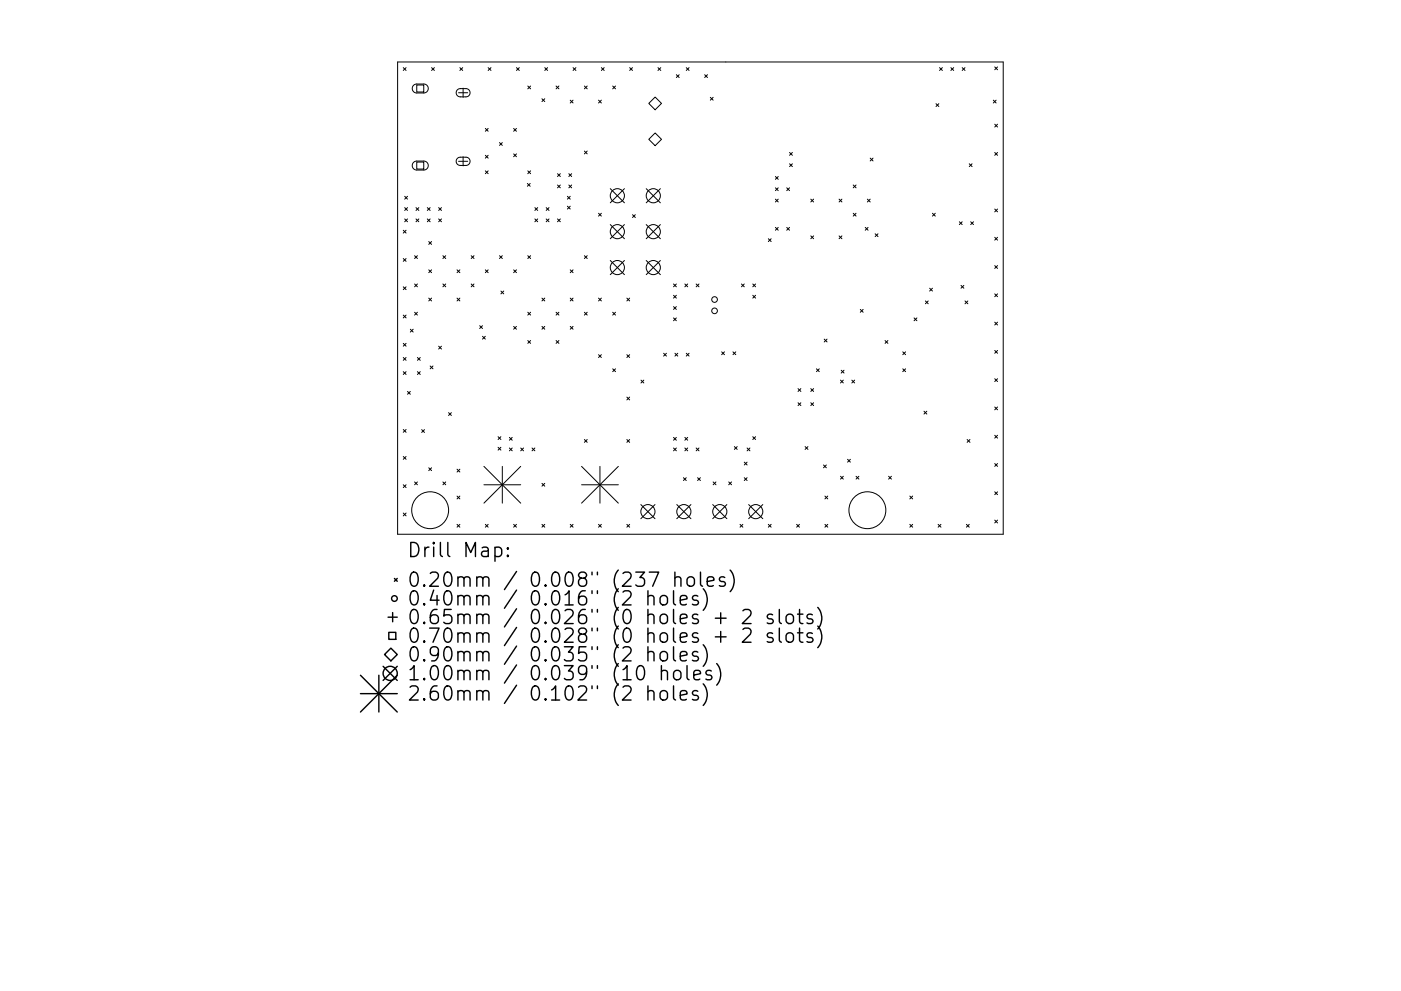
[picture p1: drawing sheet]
<svg xmlns="http://www.w3.org/2000/svg" width="297mm" height="210mm" viewBox="0 0 297 210" stroke-linecap="round" stroke-linejoin="round" font-family="sans-serif">
<defs><g id="words">
<g font-size="4.2">
<text x="86.2" y="118.2">Drill Map:</text>
<text x="86.2" y="124.5">0.20mm / 0.008&quot; (237 holes)</text>
<text x="86.2" y="128.5">0.40mm / 0.016&quot; (2 holes)</text>
<text x="86.2" y="132.4">0.65mm / 0.026&quot; (0 holes + 2 slots)</text>
<text x="86.2" y="136.4">0.70mm / 0.028&quot; (0 holes + 2 slots)</text>
<text x="86.2" y="140.4">0.90mm / 0.035&quot; (2 holes)</text>
<text x="86.2" y="144.4">1.00mm / 0.039&quot; (10 holes)</text>
<text x="86.2" y="148.7">2.60mm / 0.102&quot; (2 holes)</text>
</g>
</g></defs>
<g fill="none" stroke="#000" stroke-width=".21">
<path d="M84.3 13.2h128.4v100.2h-128.4zM85.5 14.4l.6 .6M86.1 14.4l-.6 .6M87.7 18.1l.6-.3h1.6a.95 .95 0 0 1 .9 1 .95 .95 0 0 1-.9 .9h-1.5a.95 .95 0 0 1-.9-.6 .95 .95 0 0 1 .2-1zM88.4 18h1.4v1.5h-1.4zM91.5 14.4l.6 .6M92.1 14.4l-.6 .6M97 19.1l.4-.3h1.4a.88 .88 0 0 1 .9 .9 .88 .88 0 0 1-.9 .9h-1.2a.88 .88 0 0 1-.8-.6 .88 .88 0 0 1 .2-.9zM97.2 19.7h2M97.5 14.4l.6 .6M98.1 14.4l-.6 .6M98.2 18.7v2"/>
<path d="M103.5 14.4l.6 .6M104.1 14.4l-.6 .6M109.5 14.4l.6 .6M110.1 14.4l-.6 .6M111.9 18.3l.6 .6M112.5 18.3l-.6 .6M115.5 14.4l.6 .6M116.1 14.4l-.6 .6M117.9 18.3l.6 .6M118.5 18.3l-.6 .6M121.5 14.4l.6 .6M122.1 14.4l-.6 .6"/>
<path d="M123.9 18.3l.6 .6M124.5 18.3l-.6 .6M127.5 14.4l.6 .6M128.1 14.4l-.6 .6M129.9 18.3l.6 .6M130.5 18.3l-.6 .6M133.5 14.4l.6 .6M134.1 14.4l-.6 .6M139.5 14.4l.6 .6M140.1 14.4l-.6 .6M143.4 15.9l.6 .6M144 15.9l-.6 .6"/>
<path d="M145.5 14.4l.6 .6M146.1 14.4l-.6 .6M149.4 15.9l.6 .6M150 15.9l-.6 .6M199.2 14.4l.6 .6M199.8 14.4l-.6 .6M201.6 14.4l.6 .6M202.2 14.4l-.6 .6M204 14.4l.6 .6M204.6 14.4l-.6 .6M210.9 14.2l.6 .6M211.5 14.2l-.6 .6"/>
<path d="M87.7 34.5l.6-.3h1.6a.95 .95 0 0 1 .9 .9 .95 .95 0 0 1-.9 1h-1.5a.95 .95 0 0 1-.9-.6 .95 .95 0 0 1 .2-1zM88.4 34.4h1.4v1.5h-1.4zM97 33.6l.4-.2h1.4a.88 .88 0 0 1 .9 .8 .88 .88 0 0 1-.9 .9h-1.2a.88 .88 0 0 1-.8-.5 .88 .88 0 0 1 .2-1zM97.2 34.2h2M98.2 33.3v1.9M102.9 27.3l.6 .6M102.9 33l.6 .6M102.9 36.3l.6 .6M103.5 27.3l-.6 .6M103.5 33l-.6 .6M103.5 36.3l-.6 .6M105.9 30.3l.6 .6"/>
<path d="M106.5 30.3l-.6 .6M108.9 27.3l.6 .6M108.9 32.7l.6 .6M109.5 27.3l-.6 .6M109.5 32.7l-.6 .6M111.8 38.9l.6 .6M111.9 36.3l.6 .6M112.4 38.9l-.6 .6M112.5 36.3l-.6 .6M114.9 21l.6 .6M115.5 21l-.6 .6M118.2 36.9l.6 .6"/>
<path d="M118.2 39.3l.6 .6M118.8 39.3l-.6 .6M118.8 36.9l-.6 .6M120.6 39.3l.6 .6M120.6 36.9l.6 .6M120.9 21.3l.6 .6M121.2 36.9l-.6 .6M121.2 39.3l-.6 .6M121.5 21.3l-.6 .6M123.9 32.1l.6 .6M124.5 32.1l-.6 .6M126.9 21.3l.6 .6"/>
<path d="M127.5 21.3l-.6 .6M137.6 21.9l1.3-1.3 1.4 1.3-1.4 1.4zM138.9 28.2l1.4 1.4-1.4 1.3-1.3-1.3zM150.6 20.7l.6 .6M151.2 20.7l-.6 .6M164.4 37.5l.6 .6M164.4 39.9l.6 .6M165 37.5l-.6 .6M165 39.9l-.6 .6M166.8 39.9l.6 .6M167.4 39.9l-.6 .6M167.4 32.4l.6 .6"/>
<path d="M167.4 34.8l.6 .6M168 34.8l-.6 .6M168 32.4l-.6 .6M180.9 39.3l.6 .6M181.5 39.3l-.6 .6M184.5 33.6l.6 .6M185.1 33.6l-.6 .6M198.5 22l.6 .6M199.1 22l-.6 .6M205.5 34.8l.6 .6M206.1 34.8l-.6 .6M210.6 21.3l.6 .6"/>
<path d="M210.9 26.4l.6 .6M210.9 32.4l.6 .6M211.2 21.3l-.6 .6M211.5 26.4l-.6 .6M211.5 32.4l-.6 .6M85.5 48.9l.6 .6M85.5 54.9l.6 .6M85.8 41.7l.6 .6M85.8 44.1l.6 .6M85.8 46.5l.6 .6M86.1 48.9l-.6 .6M86.1 54.9l-.6 .6"/>
<path d="M86.4 41.7l-.6 .6M86.4 44.1l-.6 .6M86.4 46.5l-.6 .6M87.9 54.3l.6 .6M88.2 44.1l.6 .6M88.2 46.5l.6 .6M88.5 54.3l-.6 .6M88.8 44.1l-.6 .6M88.8 46.5l-.6 .6M90.6 44.1l.6 .6M90.6 46.5l.6 .6M90.9 57.3l.6 .6"/>
<path d="M90.9 51.3l.6 .6M91.2 44.1l-.6 .6M91.2 46.5l-.6 .6M91.5 51.3l-.6 .6M91.5 57.3l-.6 .6M93 46.5l.6 .6M93 44.1l.6 .6M93.6 44.1l-.6 .6M93.6 46.5l-.6 .6M93.9 54.3l.6 .6M94.5 54.3l-.6 .6M96.9 57.3l.6 .6"/>
<path d="M97.5 57.3l-.6 .6M99.9 54.3l.6 .6M100.5 54.3l-.6 .6M102.9 57.3l.6 .6M103.5 57.3l-.6 .6M105.9 54.3l.6 .6M106.5 54.3l-.6 .6M108.9 57.3l.6 .6M109.5 57.3l-.6 .6M111.9 54.3l.6 .6M112.5 54.3l-.6 .6M113.4 44.1l.6 .6"/>
<path d="M113.4 46.5l.6 .6M114 44.1l-.6 .6M114 46.5l-.6 .6M115.8 46.5l.6 .6M115.8 44.1l.6 .6M116.4 44.1l-.6 .6M116.4 46.5l-.6 .6M118.2 46.5l.6 .6M118.8 46.5l-.6 .6M120.3 41.7l.6 .6M120.3 43.8l.6 .6M120.9 41.7l-.6 .6"/>
<path d="M120.9 43.8l-.6 .6M120.9 57.3l.6 .6M121.5 57.3l-.6 .6M123.9 54.3l.6 .6M124.5 54.3l-.6 .6M126.9 45.3l.6 .6M127.5 45.3l-.6 .6M129.4 47.7l3 3M129.4 40l3 3M129.4 55.3l3 3M132.4 40l-3 3M132.4 47.7l-3 3"/>
<path d="M132.4 55.3l-3 3M134.1 45.6l.6 .6M134.7 45.6l-.6 .6M137 55.3l3 3M137 47.7l3 3M137 40l3 3M140 40l-3 3M140 47.7l-3 3M140 55.3l-3 3M162.9 50.7l.6 .6M163.5 50.7l-.6 .6M164.4 42.3l.6 .6"/>
<path d="M164.4 48.3l.6 .6M165 42.3l-.6 .6M165 48.3l-.6 .6M166.8 48.3l.6 .6M167.4 48.3l-.6 .6M171.9 42.3l.6 .6M171.9 50.1l.6 .6M172.5 42.3l-.6 .6M172.5 50.1l-.6 .6M177.9 42.3l.6 .6M177.9 50.1l.6 .6M178.5 42.3l-.6 .6"/>
<path d="M178.5 50.1l-.6 .6M180.9 45.3l.6 .6M181.5 45.3l-.6 .6M183.5 48.3l.6 .6M183.9 42.3l.6 .6M184.1 48.3l-.6 .6M184.5 42.3l-.6 .6M185.6 49.6l.6 .6M186.2 49.6l-.6 .6M197.7 45.3l.6 .6M198.3 45.3l-.6 .6M203.4 47.1l.6 .6"/>
<path d="M204 47.1l-.6 .6M205.8 47.1l.6 .6M206.4 47.1l-.6 .6M210.9 44.4l.6 .6M210.9 50.4l.6 .6M210.9 56.4l.6 .6M211.5 50.4l-.6 .6M211.5 44.4l-.6 .6M211.5 56.4l-.6 .6M85.5 60.9l.6 .6M85.5 66.9l.6 .6M85.5 72.9l.6 .6"/>
<path d="M85.5 75.9l.6 .6M85.5 78.9l.6 .6M86.1 60.9l-.6 .6M86.1 66.9l-.6 .6M86.1 72.9l-.6 .6M86.1 75.9l-.6 .6M86.1 78.9l-.6 .6M87 69.9l.6 .6M87.6 69.9l-.6 .6M87.9 60.3l.6 .6M87.9 66.3l.6 .6M88.5 75.9l.6 .6"/>
<path d="M88.5 78.9l.6 .6M88.5 60.3l-.6 .6M88.5 66.3l-.6 .6M89.1 75.9l-.6 .6M89.1 78.9l-.6 .6M90.9 63.3l.6 .6M91.2 77.7l.6 .6M91.5 63.3l-.6 .6M91.8 77.7l-.6 .6M93 73.5l.6 .6M93.6 73.5l-.6 .6M93.9 60.3l.6 .6"/>
<path d="M94.5 60.3l-.6 .6M96.9 63.3l.6 .6M97.5 63.3l-.6 .6M99.9 60.3l.6 .6M100.5 60.3l-.6 .6M101.7 69.1l.6 .6M102.3 69.1l-.6 .6M102.3 71.4l.6 .6M102.9 71.4l-.6 .6M106.2 61.8l.6 .6M106.8 61.8l-.6 .6M108.9 69.3l.6 .6"/>
<path d="M109.5 69.3l-.6 .6M111.9 72.3l.6 .6M111.9 66.3l.6 .6M112.5 66.3l-.6 .6M112.5 72.3l-.6 .6M114.9 69.3l.6 .6M114.9 63.3l.6 .6M115.5 63.3l-.6 .6M115.5 69.3l-.6 .6M117.9 66.3l.6 .6M117.9 72.3l.6 .6M118.5 72.3l-.6 .6"/>
<path d="M118.5 66.3l-.6 .6M120.9 63.3l.6 .6M120.9 69.3l.6 .6M121.5 69.3l-.6 .6M121.5 63.3l-.6 .6M123.9 66.3l.6 .6M124.5 66.3l-.6 .6M126.9 63.3l.6 .6M126.9 75.3l.6 .6M127.5 63.3l-.6 .6M127.5 75.3l-.6 .6M129.9 78.3l.6 .6"/>
<path d="M129.9 66.3l.6 .6M130.5 66.3l-.6 .6M130.5 78.3l-.6 .6M132.9 63.3l.6 .6M132.9 75.3l.6 .6M133.5 63.3l-.6 .6M133.5 75.3l-.6 .6M140.7 75l.6 .6M141.3 75l-.6 .6M142.8 60.3l.6 .6M142.8 62.7l.6 .6M142.8 65.1l.6 .6"/>
<path d="M142.8 67.5l.6 .6M143.1 75l.6 .6M143.4 60.3l-.6 .6M143.4 62.7l-.6 .6M143.4 65.1l-.6 .6M143.4 67.5l-.6 .6M143.7 75l-.6 .6M145.2 60.3l.6 .6M145.5 75l.6 .6M145.8 60.3l-.6 .6M146.1 75l-.6 .6M147.6 60.3l.6 .6"/>
<path d="M148.2 60.3l-.6 .6M153 74.7l.6 .6M153.6 74.7l-.6 .6M155.4 74.7l.6 .6M156 74.7l-.6 .6M157.2 60.3l.6 .6M157.8 60.3l-.6 .6M159.6 62.7l.6 .6M159.6 60.3l.6 .6M160.2 60.3l-.6 .6M160.2 62.7l-.6 .6M173.1 78.3l.6 .6"/>
<path d="M173.7 78.3l-.6 .6M174.8 72l.6 .6M175.4 72l-.6 .6M178.4 78.6l.6 .6M179 78.6l-.6 .6M182.4 65.7l.6 .6M183 65.7l-.6 .6M187.7 72.3l.6 .6M188.3 72.3l-.6 .6M191.4 74.7l.6 .6M191.4 78.3l.6 .6M192 74.7l-.6 .6"/>
<path d="M192 78.3l-.6 .6M193.8 67.5l.6 .6M194.4 67.5l-.6 .6M196.2 63.9l.6 .6M196.8 63.9l-.6 .6M197.1 61.2l.6 .6M197.7 61.2l-.6 .6M203.8 60.6l.6 .6M204.4 60.6l-.6 .6M204.6 63.9l.6 .6M205.2 63.9l-.6 .6M210.9 62.4l.6 .6"/>
<path d="M210.9 68.4l.6 .6M210.9 74.4l.6 .6M211.5 68.4l-.6 .6M211.5 62.4l-.6 .6M211.5 74.4l-.6 .6M85.5 91.1l.6 .6M85.5 96.9l.6 .6M86.1 91.1l-.6 .6M86.1 96.9l-.6 .6M86.4 83.1l.6 .6M87 83.1l-.6 .6M89.4 91.2l.6 .6"/>
<path d="M90 91.2l-.6 .6M90.9 99.3l.6 .6M91.5 99.3l-.6 .6M95.1 87.6l.6 .6M95.7 87.6l-.6 .6M96.9 99.6l.6 .6M97.5 99.6l-.6 .6M102.6 99l7.8 7.8M105.6 92.7l.6 .6M105.6 94.9l.6 .6M106.2 92.7l-.6 .6M106.2 94.9l-.6 .6"/>
<path d="M106.5 99v7.8M108 95.1l.6 .6M108 92.8l.6 .6M108.6 92.8l-.6 .6M108.6 95.1l-.6 .6M110.4 95.1l.6 .6M110.4 99l-7.8 7.8M111 95.1l-.6 .6M112.8 95.1l.6 .6M113.4 95.1l-.6 .6M123.3 99l7.8 7.8M123.9 93.3l.6 .6"/>
<path d="M124.5 93.3l-.6 .6M127.2 99v7.8M131.1 99l-7.8 7.8M132.9 84.3l.6 .6M132.9 93.3l.6 .6M133.5 93.3l-.6 .6M133.5 84.3l-.6 .6M135.9 80.7l.6 .6M136.5 80.7l-.6 .6M142.8 92.8l.6 .6M142.8 95.1l.6 .6M143.4 92.8l-.6 .6"/>
<path d="M143.4 95.1l-.6 .6M145.2 92.8l.6 .6M145.2 95.1l.6 .6M145.8 92.8l-.6 .6M145.8 95.1l-.6 .6M147.6 95.1l.6 .6M148.2 95.1l-.6 .6M155.7 94.8l.6 .6M156.3 94.8l-.6 .6M157.8 98.1l.6 .6M158.4 98.1l-.6 .6M158.4 95.1l.6 .6"/>
<path d="M159 95.1l-.6 .6M159.6 92.7l.6 .6M160.2 92.7l-.6 .6M169.2 82.5l.6 .6M169.2 85.5l.6 .6M169.8 82.5l-.6 .6M169.8 85.5l-.6 .6M170.7 94.8l.6 .6M171.3 94.8l-.6 .6M171.9 82.5l.6 .6M171.9 85.5l.6 .6M172.5 82.5l-.6 .6"/>
<path d="M172.5 85.5l-.6 .6M174.6 98.7l.6 .6M175.2 98.7l-.6 .6M178.2 80.7l.6 .6M178.8 80.7l-.6 .6M179.7 97.5l.6 .6M180.3 97.5l-.6 .6M180.6 80.7l.6 .6M181.2 80.7l-.6 .6M195.9 87.3l.6 .6M196.5 87.3l-.6 .6M205.1 93.3l.6 .6"/>
<path d="M205.7 93.3l-.6 .6M210.9 80.4l.6 .6M210.9 86.4l.6 .6M210.9 92.4l.6 .6M210.9 98.4l.6 .6M211.5 80.4l-.6 .6M211.5 86.4l-.6 .6M211.5 92.4l-.6 .6M211.5 98.4l-.6 .6M85.5 102.9l.6 .6M85.5 108.9l.6 .6M86.1 102.9l-.6 .6"/>
<path d="M86.1 108.9l-.6 .6M87.9 102.3l.6 .6M88.5 102.3l-.6 .6M93.9 102.3l.6 .6M94.5 102.3l-.6 .6M96.9 111.3l.6 .6M96.9 105.3l.6 .6M97.5 105.3l-.6 .6M97.5 111.3l-.6 .6M102.6 102.9h7.8M102.9 111.3l.6 .6M103.5 111.3l-.6 .6"/>
<path d="M108.9 111.3l.6 .6M109.5 111.3l-.6 .6M114.9 102.6l.6 .6M114.9 111.3l.6 .6M115.5 102.6l-.6 .6M115.5 111.3l-.6 .6M120.9 111.3l.6 .6M121.5 111.3l-.6 .6M123.3 102.9h7.8M126.9 111.3l.6 .6M127.5 111.3l-.6 .6M132.9 111.3l.6 .6"/>
<path d="M133.5 111.3l-.6 .6M135.9 107.1l3 3M138.9 107.1l-3 3M143.5 107.1l3 3M144.9 101.4l.6 .6M145.5 101.4l-.6 .6M146.5 107.1l-3 3M147.9 101.4l.6 .6M148.5 101.4l-.6 .6M151.1 107.1l3 3M151.2 102.3l.6 .6M151.8 102.3l-.6 .6"/>
<path d="M154.1 107.1l-3 3M154.5 102.3l.6 .6M155.1 102.3l-.6 .6M156.9 111.3l.6 .6M157.5 111.3l-.6 .6M157.8 101.4l.6 .6M158.4 101.4l-.6 .6M158.7 107.1l3 3M161.7 107.1l-3 3M162.9 111.3l.6 .6M163.5 111.3l-.6 .6M168.9 111.3l.6 .6"/>
<path d="M169.5 111.3l-.6 .6M174.9 105.3l.6 .6M174.9 111.3l.6 .6M175.5 105.3l-.6 .6M175.5 111.3l-.6 .6M178.2 101.1l.6 .6M178.8 101.1l-.6 .6M181.5 101.1l.6 .6M182.1 101.1l-.6 .6M188.4 101.1l.6 .6M189 101.1l-.6 .6M192.9 105.3l.6 .6"/>
<path d="M192.9 111.3l.6 .6M193.5 105.3l-.6 .6M193.5 111.3l-.6 .6M198.9 111.3l.6 .6M199.5 111.3l-.6 .6M204.9 111.3l.6 .6M205.5 111.3l-.6 .6M210.9 104.4l.6 .6M210.9 110.4l.6 .6M211.5 104.4l-.6 .6M211.5 110.4l-.6 .6"/>
<circle cx="130.9" cy="49.2" r="1.5"/>
<circle cx="130.9" cy="56.8" r="1.5"/>
<circle cx="130.9" cy="41.5" r="1.5"/>
<circle cx="138.5" cy="49.2" r="1.5"/>
<circle cx="138.5" cy="56.8" r="1.5"/>
<circle cx="138.5" cy="41.5" r="1.5"/>
<circle cx="151.5" cy="66" r=".6"/>
<circle cx="151.5" cy="63.6" r=".6"/>
<circle cx="91.2" cy="108.3" r="3.9"/>
<circle cx="137.4" cy="108.6" r="1.5"/>
<circle cx="145" cy="108.6" r="1.5"/>
<circle cx="152.6" cy="108.6" r="1.5"/>
<circle cx="160.2" cy="108.6" r="1.5"/>
<circle cx="183.9" cy="108.3" r="3.9"/>
</g>
<g fill="none" stroke="#000" stroke-width=".3">
<path d="M104.9 116.2l.9-.1 .6 .6v.8l-.3 .4-.3 .2-.9-.2M107.7 117.8l.1 .1-.1 .2-.2-.2 .2-.1v.3M107.7 116.2l.1 .2-.1 .1-.2-.1 .2-.2v.3M82.3 130.9h1.9M82.4 134.2h1.5v1.4h-1.5zM82.9 137.5l1.3 1.4-1.3 1.3-1.4-1.3zM83.3 130v1.9M83.6 122.7l.6 .6M84.2 122.7l-.6 .6M137.4 126.6a.74 .74 0 0 1 1.3 .2v1.5M137.4 138.5a.74 .74 0 0 1 1.3 .2v1.5M137.4 125.3v3"/>
<path d="M137.4 137.2v3M140.1 126.6a.81 .81 0 0 1 .8-.3 .81 .81 0 0 1 .6 .6v.9a.81 .81 0 0 1-.8 .6 .81 .81 0 0 1-.8-.6v-.9zM140.2 138.4a.81 .81 0 0 1 1.3 .4v.9a.81 .81 0 0 1-.8 .6 .81 .81 0 0 1-.8-.6v-.9zM142.8 125.3v2.6l.4 .4M142.8 137.2v2.6l.4 .4M143.1 122.7a.74 .74 0 0 1 1.3 .1v1.6M143.1 121.4v3M144.2 127.3l1.5-.2-.2-.6-.8-.2-.5 .5v1.1l.2 .3 .3 .1 .8-.1M144.2 139.2l1.5-.3-.2-.5-.8-.2-.5 .5v1.1l.2 .3 .3 .1 .8-.1M145.8 122.7a.81 .81 0 0 1 .8-.3 .81 .81 0 0 1 .6 .6v.8a.81 .81 0 0 1-.8 .6 .81 .81 0 0 1-.7-.6v-.8zM147.9 126.5l-.7-.2-.4 .5 .1 .4 1 .3 .2 .3-.2 .4-.2 .1-.9-.1M147.9 138.4l-.7-.2-.4 .5 .1 .4 1 .3 .2 .3-.2 .4-.2 .1-.9-.1"/>
<path d="M148.5 121.4v2.6l.4 .4M149.1 124.9a3.4 3.4 0 0 1 0 4.6M149.1 136.8a3.4 3.4 0 0 1 0 4.6M149.9 123.4l1.5-.3-.2-.6-.8-.1-.5 .4v1.2l.2 .2 .3 .2 .8-.2M151.7 131.2h2.2M151.7 135.1h2.2M152.8 130v2.3M152.8 134v2.3M153.7 122.5l-.8-.1-.4 .4 .2 .4 1 .3 .1 .3-.1 .4-.3 .2-.9-.2M154.8 121a3.4 3.4 0 0 1 0 4.5M157.5 129.6l.4-.3h.8a.81 .81 0 0 1 .4 1.3l-1.7 1.7h1.8M157.5 133.5l.4-.2h.8a.81 .81 0 0 1 .4 1.2l-1.7 1.8h1.8"/>
<path d="M163.8 130.4l-.7-.1-.4 .4 .1 .5 1 .2 .1 .3-.1 .5-.3 .1-.8-.1M163.8 134.4l-.7-.1-.4 .4 .1 .4 1 .3 .1 .3-.1 .4-.3 .2-.8-.2M165.2 129.3v2.6l.5 .4M165.2 133.3v2.5l.5 .5M166.8 134.5a.81 .81 0 0 1 .8-.3 .81 .81 0 0 1 .6 .6v.9a.81 .81 0 0 1-.8 .6 .81 .81 0 0 1-.7-.6v-.9zM166.9 130.4a.81 .81 0 0 1 1.3 .5v.8a.81 .81 0 0 1-.8 .6 .81 .81 0 0 1-.7-.6v-.8zM169.1 130.3h1.1M169.1 134.3h1.1M169.5 129.3v2.6l.2 .3 .5 .1M169.5 133.3v2.5l.2 .3 .5 .2M172.2 130.4l-.7-.1-.4 .4 .1 .5 1 .2 .2 .3-.2 .5-.3 .1-.8-.1M172.2 134.4l-.7-.1-.4 .4 .1 .4 1 .3 .2 .3-.2 .4-.3 .2-.8-.2"/>
<path d="M173.4 128.9a3.4 3.4 0 0 1 0 4.5M173.4 132.8a3.4 3.4 0 0 1 0 4.6M76.4 143.3l7.8 7.8M76.4 147.2h7.8M80.3 143.3v7.8M81.2 141.4l3 3M84.2 141.4l-3 3M84.2 143.3l-7.8 7.8M137.4 146.8a.74 .74 0 0 1 1.3 .2v1.5M137.4 145.5v3M140.2 142.5a.75 .75 0 0 1 1.3 .2v1.5M140.2 146.7a.81 .81 0 0 1 1.3 .4v.9a.81 .81 0 0 1-.8 .6 .81 .81 0 0 1-.8-.6v-.9z"/>
<path d="M140.2 141.2v3M142.8 145.5v2.6l.4 .4M143.1 142.4a.81 .81 0 0 1 1.3 .4v.9a.81 .81 0 0 1-.8 .6 .81 .81 0 0 1-.8-.6v-.9zM144.2 147.5l1.5-.3-.2-.5-.8-.2-.5 .5v1.1l.2 .3 .3 .1 .8-.1M145.7 141.2v2.6l.4 .4M147.1 143.2l1.4-.3-.1-.5-.9-.2-.4 .5v1.1l.1 .3 .3 .1 .9-.1M147.9 146.7l-.7-.2-.4 .5 .1 .4 1 .3 .2 .3-.2 .4-.2 .1-.9-.1M149.1 145.1a3.4 3.4 0 0 1 0 4.6M150.8 142.4l-.7-.2-.4 .5 .1 .4 1 .3 .1 .3-.1 .4-.3 .1-.8-.1M151.9 140.8a3.4 3.4 0 0 1 0 4.6"/>
<circle cx="83.6" cy="127" r=".6"/>
<circle cx="82.7" cy="142.9" r="1.5"/>
</g>
<use href="#words"/>
</svg>
